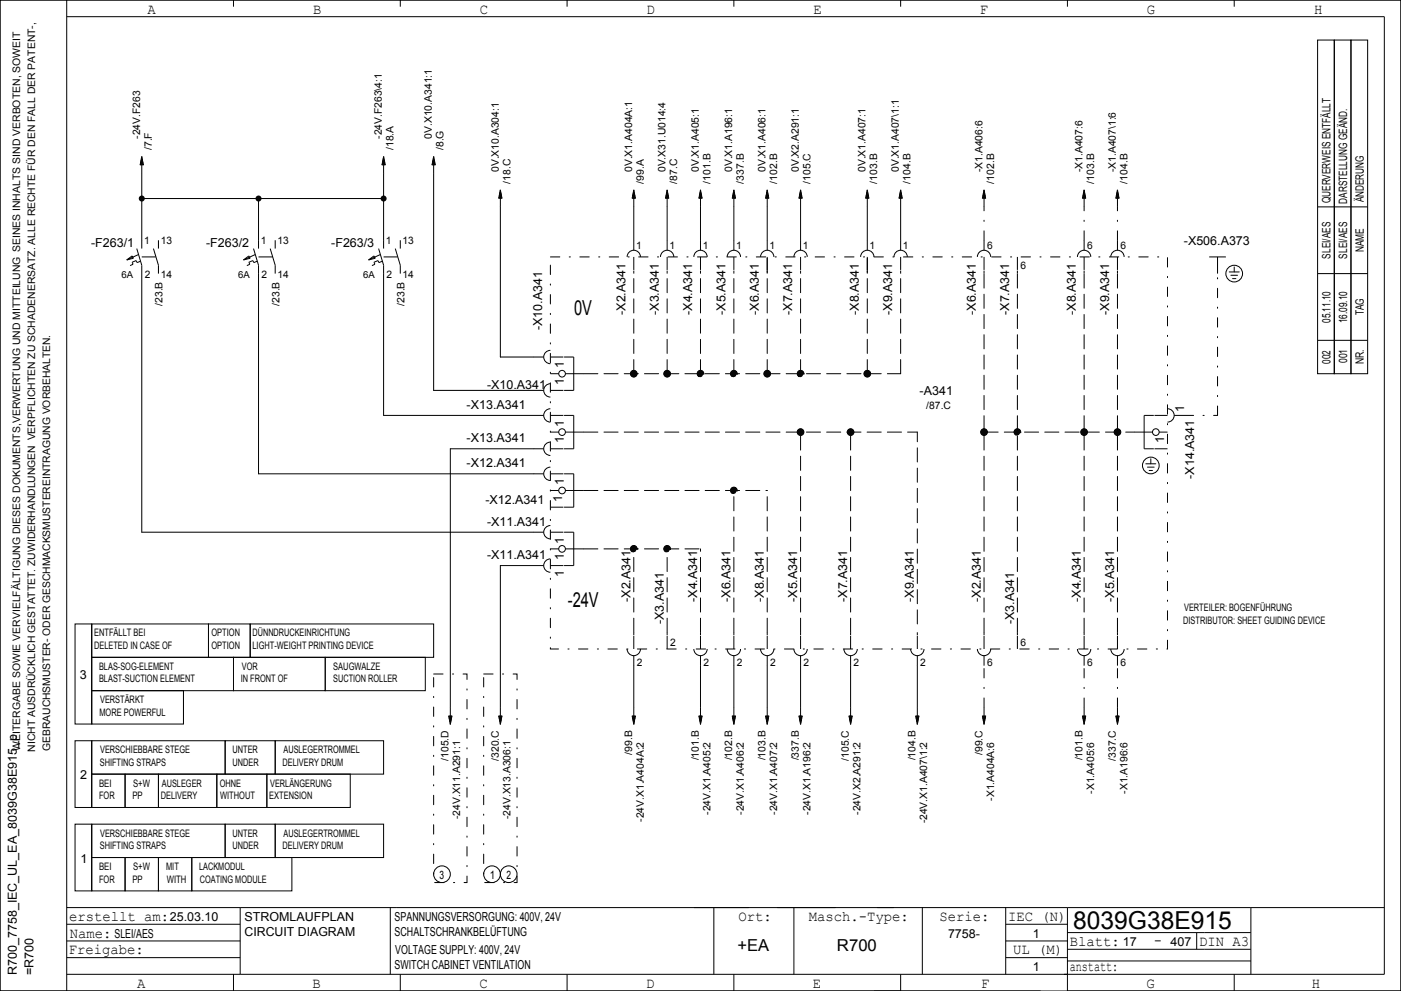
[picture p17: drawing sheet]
<svg xmlns="http://www.w3.org/2000/svg" width="420mm" height="297mm" viewBox="0 0 420 297" stroke-linecap="round" stroke-linejoin="round" font-family="sans-serif">
<defs><g id="words">
<text font-size="7.4" x="321.7" y="278.5">8039G38E915</text>
<g font-size="6.2">
<text x="172.1" y="94.5">0V</text>
<text x="170.2" y="182">­24V</text>
</g>
<g font-size="4.9">
<text x="221" y="285">+EA</text>
<text x="250.9" y="285">R700</text>
</g>
<g font-size="4.4">
<text x="44.3" y="4.2">A</text>
<text x="93.8" y="4.2">B</text>
<text x="143.9" y="4.2">C</text>
<text x="193.9" y="4.2">D</text>
<text x="243.8" y="4.2">E</text>
<text x="293.8" y="4.2">F</text>
<text x="343.8" y="4.2">G</text>
<text x="394" y="4.2">H</text>
<text x="20.7" y="276">erstellt am:</text>
<text x="221.4" y="276">Ort:</text>
<text x="242.5" y="276">Masch.­Type:</text>
<text x="281.6" y="276">Serie:</text>
<text x="302.2" y="276">IEC (N)</text>
<text x="20.9" y="281">Name:</text>
<text x="20.6" y="286">Freigabe:</text>
<text x="303.7" y="286">UL (M)</text>
<text x="320.7" y="283.5">Blatt:</text>
<text x="346" y="283.2">­</text>
<text x="359.5" y="283.5">DIN A3</text>
<text x="320.7" y="291">anstatt:</text>
<text x="41.1" y="296">A</text>
<text x="93.7" y="296">B</text>
<text x="143.7" y="296">C</text>
<text x="193.7" y="296">D</text>
<text x="243.7" y="296">E</text>
<text x="294.1" y="296">F</text>
<text x="343.7" y="296">G</text>
<text x="393.3" y="296">H</text>
</g>
<g font-size="3.7">
<text x="27.3" y="74">­F263/1</text>
<text x="61.8" y="74">­F263/2</text>
<text x="99.3" y="74">­F263/3</text>
<text x="354.9" y="73.5">­X506.A373</text>
<text x="187.5" y="94.4" transform="rotate(-90 187.5 94.4)">­X2.A341</text>
<text x="197.5" y="94.4" transform="rotate(-90 197.5 94.4)">­X3.A341</text>
<text x="207.5" y="94.4" transform="rotate(-90 207.5 94.4)">­X4.A341</text>
<text x="217.5" y="94.4" transform="rotate(-90 217.5 94.4)">­X5.A341</text>
<text x="227.5" y="94.4" transform="rotate(-90 227.5 94.4)">­X6.A341</text>
<text x="237.5" y="94.4" transform="rotate(-90 237.5 94.4)">­X7.A341</text>
<text x="257.5" y="94.4" transform="rotate(-90 257.5 94.4)">­X8.A341</text>
<text x="267.5" y="94.4" transform="rotate(-90 267.5 94.4)">­X9.A341</text>
<text x="292.5" y="94.4" transform="rotate(-90 292.5 94.4)">­X6.A341</text>
<text x="302.5" y="94.4" transform="rotate(-90 302.5 94.4)">­X7.A341</text>
<text x="322.5" y="94.4" transform="rotate(-90 322.5 94.4)">­X8.A341</text>
<text x="332.5" y="94.4" transform="rotate(-90 332.5 94.4)">­X9.A341</text>
<text x="162.5" y="99" transform="rotate(-90 162.5 99)">­X10.A341</text>
<text x="169" y="110.4" transform="rotate(-90 169 110.4)">1</text>
<text x="146" y="116.5">­X10.A341</text>
<text x="169" y="115.4" transform="rotate(-90 169 115.4)">1</text>
<text x="275.7" y="118.5">­A341</text>
<text x="139.9" y="122.5">­X13.A341</text>
<text x="355" y="123.4" transform="rotate(-90 355 123.4)">1</text>
<text x="169" y="127.9" transform="rotate(-90 169 127.9)">1</text>
<text x="139.9" y="132.5">­X13.A341</text>
<text x="169" y="132.9" transform="rotate(-90 169 132.9)">1</text>
<text x="349" y="132.9" transform="rotate(-90 349 132.9)">1</text>
<text x="139.9" y="140">­X12.A341</text>
<text x="358" y="143.5" transform="rotate(-90 358 143.5)">­X14.A341</text>
<text x="169" y="145.4" transform="rotate(-90 169 145.4)">1</text>
<text x="145.5" y="151">­X12.A341</text>
<text x="168.5" y="150.4" transform="rotate(-90 168.5 150.4)">1</text>
<text x="146" y="157.5">­X11.A341</text>
<text x="146" y="167.5">­X11.A341</text>
<text x="169" y="167.9" transform="rotate(-90 169 167.9)">1</text>
<text x="169" y="162.9" transform="rotate(-90 169 162.9)">1</text>
<text x="169" y="172.9" transform="rotate(-90 169 172.9)">1</text>
<text x="189" y="180.4" transform="rotate(-90 189 180.4)">­X2.A341</text>
<text x="209" y="180.4" transform="rotate(-90 209 180.4)">­X4.A341</text>
<text x="219" y="180.4" transform="rotate(-90 219 180.4)">­X6.A341</text>
<text x="229" y="180.4" transform="rotate(-90 229 180.4)">­X8.A341</text>
<text x="239" y="180.4" transform="rotate(-90 239 180.4)">­X5.A341</text>
<text x="254" y="180.4" transform="rotate(-90 254 180.4)">­X7.A341</text>
<text x="274" y="180.4" transform="rotate(-90 274 180.4)">­X9.A341</text>
<text x="294" y="180.4" transform="rotate(-90 294 180.4)">­X2.A341</text>
<text x="324" y="180.4" transform="rotate(-90 324 180.4)">­X4.A341</text>
<text x="334" y="180.4" transform="rotate(-90 334 180.4)">­X5.A341</text>
<text x="199" y="187.1" transform="rotate(-90 199 187.1)">­X3.A341</text>
<text x="304" y="187.1" transform="rotate(-90 304 187.1)">­X3.A341</text>
<text x="24" y="203.5">3</text>
<text x="24" y="233.5">2</text>
<text x="24.1" y="258.5">1</text>
<text x="50.9" y="276">25.03.10</text>
<text x="73.3" y="276">STROMLAUFPLAN</text>
<text x="118.3" y="276">SPANNUNGSVERSORGUNG: 400V, 24V</text>
<text x="34.3" y="281">SLEI/AES</text>
<text x="73.3" y="280.5">CIRCUIT DIAGRAM</text>
<text x="118.3" y="280.5">SCHALTSCHRANKBELÜFTUNG</text>
<text x="284.2" y="281">7758­</text>
<text x="309.6" y="281">1</text>
<text x="118.5" y="286">VOLTAGE SUPPLY: 400V, 24V</text>
<text x="336.6" y="283.5">17</text>
<text x="350.9" y="283.5">407</text>
<text x="5" y="292.3" transform="rotate(-90 5 292.3)">R700_7758_IEC_UL_EA_8039G38E915_p</text>
<text x="10" y="292.2" transform="rotate(-90 10 292.2)">=R700</text>
<text x="118.3" y="290.5">SWITCH CABINET VENTILATION</text>
<text x="309.6" y="291">1</text>
</g>
<g font-size="3.5">
<text x="398.9" y="61" transform="rotate(-90 398.9 61)">QUERVERWEIS ENTFÄLLT</text>
<text x="403.9" y="61.1" transform="rotate(-90 403.9 61.1)">DARSTELLUNG GEÄND.</text>
<text x="408.9" y="60.7" transform="rotate(-90 408.9 60.7)">ÄNDERUNG</text>
<text x="398.9" y="77.5" transform="rotate(-90 398.9 77.5)">SLEI/AES</text>
<text x="403.9" y="77.5" transform="rotate(-90 403.9 77.5)">SLEI/AES</text>
<text x="408.9" y="75.7" transform="rotate(-90 408.9 75.7)">NAME</text>
<text x="408.9" y="94.5" transform="rotate(-90 408.9 94.5)">TAG</text>
<text x="398.9" y="96.8" transform="rotate(-90 398.9 96.8)">05.11.10</text>
<text x="403.9" y="96.9" transform="rotate(-90 403.9 96.9)">16.09.10</text>
<text x="398.9" y="109.1" transform="rotate(-90 398.9 109.1)">002</text>
<text x="403.9" y="108.8" transform="rotate(-90 403.9 108.8)">001</text>
<text x="408.9" y="109.2" transform="rotate(-90 408.9 109.2)">NR.</text>
<text x="131.8" y="263.4">3</text>
<text x="146.9" y="263.4">1</text>
<text x="151.8" y="263.4">2</text>
</g>
<g font-size="3.1">
<text x="42" y="41.6" transform="rotate(-90 42 41.6)">­24V.F263</text>
<text x="114.5" y="41.6" transform="rotate(-90 114.5 41.6)">­24V.F263\4:1</text>
<text x="129.5" y="41.6" transform="rotate(-90 129.5 41.6)">0V.X10.A341:1</text>
<text x="45.5" y="45" transform="rotate(-90 45.5 45)">/7.F</text>
<text x="118" y="45" transform="rotate(-90 118 45)">/18.A</text>
<text x="133" y="45" transform="rotate(-90 133 45)">/8.G</text>
<text x="149.5" y="51.6" transform="rotate(-90 149.5 51.6)">0V.X10.A304:1</text>
<text x="189.5" y="51.6" transform="rotate(-90 189.5 51.6)">0V.X1.A404A:1</text>
<text x="199.5" y="51.6" transform="rotate(-90 199.5 51.6)">0V.X31.U014:4</text>
<text x="209.5" y="51.6" transform="rotate(-90 209.5 51.6)">0V.X1.A405:1</text>
<text x="219.5" y="51.6" transform="rotate(-90 219.5 51.6)">0V.X1.A196:1</text>
<text x="229.5" y="51.6" transform="rotate(-90 229.5 51.6)">0V.X1.A406:1</text>
<text x="239.5" y="51.6" transform="rotate(-90 239.5 51.6)">0V.X2.A291:1</text>
<text x="259.5" y="51.6" transform="rotate(-90 259.5 51.6)">0V.X1.A407:1</text>
<text x="269.5" y="51.6" transform="rotate(-90 269.5 51.6)">0V.X1.A407\1:1</text>
<text x="294.5" y="51.6" transform="rotate(-90 294.5 51.6)">­X1.A406:6</text>
<text x="324.5" y="51.6" transform="rotate(-90 324.5 51.6)">­X1.A407:6</text>
<text x="334.5" y="51.6" transform="rotate(-90 334.5 51.6)">­X1.A407\1:6</text>
<text x="153" y="55" transform="rotate(-90 153 55)">/18.C</text>
<text x="193" y="55" transform="rotate(-90 193 55)">/99.A</text>
<text x="203" y="55" transform="rotate(-90 203 55)">/87.C</text>
<text x="213" y="55" transform="rotate(-90 213 55)">/101.B</text>
<text x="223" y="55" transform="rotate(-90 223 55)">/337.B</text>
<text x="233" y="55" transform="rotate(-90 233 55)">/102.B</text>
<text x="243" y="55" transform="rotate(-90 243 55)">/105.C</text>
<text x="263" y="55" transform="rotate(-90 263 55)">/103.B</text>
<text x="273" y="55" transform="rotate(-90 273 55)">/104.B</text>
<text x="298" y="55" transform="rotate(-90 298 55)">/102.B</text>
<text x="328" y="55" transform="rotate(-90 328 55)">/103.B</text>
<text x="338" y="55" transform="rotate(-90 338 55)">/104.B</text>
<text x="43.2" y="73.2">1</text>
<text x="48.2" y="73.2">13</text>
<text x="78.2" y="73.2">1</text>
<text x="83.2" y="73.2">13</text>
<text x="115.7" y="73.2">1</text>
<text x="120.7" y="73.2">13</text>
<text x="190.7" y="74.5">1</text>
<text x="200.7" y="74.5">1</text>
<text x="210.7" y="74.5">1</text>
<text x="220.7" y="74.5">1</text>
<text x="230.7" y="74.5">1</text>
<text x="240.7" y="74.5">1</text>
<text x="260.7" y="74.5">1</text>
<text x="270.7" y="74.5">1</text>
<text x="295.9" y="74.5">6</text>
<text x="325.9" y="74.5">6</text>
<text x="335.9" y="74.5">6</text>
<text x="43.4" y="83.3">2</text>
<text x="48.2" y="83.3">14</text>
<text x="78.4" y="83.3">2</text>
<text x="83.2" y="83.3">14</text>
<text x="115.9" y="83.3">2</text>
<text x="120.7" y="83.3">14</text>
<text x="305.9" y="80.8">6</text>
<text x="48.8" y="91.7" transform="rotate(-90 48.8 91.7)">/23.B</text>
<text x="83.8" y="91.7" transform="rotate(-90 83.8 91.7)">/23.B</text>
<text x="121.3" y="91.7" transform="rotate(-90 121.3 91.7)">/23.B</text>
<text x="277.7" y="122.6">/87.C</text>
<text x="355" y="183.3">VERTEILER: BOGENFÜHRUNG</text>
<text x="28.2" y="190.8">ENTFÄLLT BEI</text>
<text x="63.4" y="190.8">OPTION</text>
<text x="75.7" y="190.8">DÜNNDRUCKEINRICHTUNG</text>
<text x="354.7" y="187">DISTRIBUTOR: SHEET GUIDING DEVICE</text>
<text x="28.2" y="194.5">DELETED IN CASE OF</text>
<text x="63.4" y="194.5">OPTION</text>
<text x="75.7" y="194.5">LIGHT­WEIGHT PRINTING DEVICE</text>
<text x="200.9" y="193.5">2</text>
<text x="305.9" y="193.5">6</text>
<text x="29.7" y="200.8">BLAS­SOG­ELEMENT</text>
<text x="72.5" y="200.8">VOR</text>
<text x="99.9" y="200.8">SAUGWALZE</text>
<text x="190.9" y="199.5">2</text>
<text x="210.9" y="199.5">2</text>
<text x="220.9" y="199.5">2</text>
<text x="230.9" y="199.5">2</text>
<text x="240.9" y="199.5">2</text>
<text x="255.9" y="199.5">2</text>
<text x="275.9" y="199.5">2</text>
<text x="295.9" y="199.5">6</text>
<text x="325.9" y="199.5">6</text>
<text x="335.9" y="199.5">6</text>
<text x="29.7" y="204.5">BLAST­SUCTION ELEMENT</text>
<text x="72.2" y="204.5">IN FRONT OF</text>
<text x="99.9" y="204.5">SUCTION ROLLER</text>
<text x="29.8" y="214.5">MORE POWERFUL</text>
<text x="30" y="210.7">VERSTÄRKT</text>
<text x="6" y="225" transform="rotate(-90 6 225)">WEITERGABE SOWIE VERVIELFÄLTIGUNG DIESES DOKUMENTS,VERWERTUNG UND MITTEILUNG SEINES INHALTS SIND VERBOTEN, SOWEIT</text>
<text x="10.5" y="225.3" transform="rotate(-90 10.5 225.3)">NICHT AUSDRÜCKLICH GESTATTET. ZUWIDERHANDLUNGEN VERPFLICHTEN ZU SCHADENERSATZ. ALLE RECHTE FÜR DEN FALL DER PATENT­,</text>
<text x="15" y="225.1" transform="rotate(-90 15 225.1)">GEBRAUCHSMUSTER­ ODER GESCHMACKSMUSTEREINTRAGUNG VORBEHALTEN.</text>
<text x="30" y="225.8">VERSCHIEBBARE STEGE</text>
<text x="69.7" y="225.8">UNTER</text>
<text x="85" y="225.8">AUSLEGERTROMMEL</text>
<text x="134.5" y="228" transform="rotate(-90 134.5 228)">/105.D</text>
<text x="149.5" y="228" transform="rotate(-90 149.5 228)">/320.C</text>
<text x="189.5" y="226.2" transform="rotate(-90 189.5 226.2)">/99.B</text>
<text x="209.5" y="227.9" transform="rotate(-90 209.5 227.9)">/101.B</text>
<text x="219.5" y="227.9" transform="rotate(-90 219.5 227.9)">/102.B</text>
<text x="229.5" y="227.9" transform="rotate(-90 229.5 227.9)">/103.B</text>
<text x="239.5" y="227.9" transform="rotate(-90 239.5 227.9)">/337.B</text>
<text x="254.5" y="228" transform="rotate(-90 254.5 228)">/105.C</text>
<text x="274.5" y="227.9" transform="rotate(-90 274.5 227.9)">/104.B</text>
<text x="294.5" y="226.3" transform="rotate(-90 294.5 226.3)">/99.C</text>
<text x="324.5" y="227.9" transform="rotate(-90 324.5 227.9)">/101.B</text>
<text x="334.5" y="228" transform="rotate(-90 334.5 228)">/337.C</text>
<text x="29.9" y="229.5">SHIFTING STRAPS</text>
<text x="69.7" y="229.5">UNDER</text>
<text x="84.7" y="229.5">DELIVERY DRUM</text>
<text x="29.7" y="235.8">BEI</text>
<text x="29.7" y="239.5">FOR</text>
<text x="39.7" y="239.5">PP</text>
<text x="39.9" y="235.8">S+W</text>
<text x="48.2" y="239.5">DELIVERY</text>
<text x="48.5" y="235.8">AUSLEGER</text>
<text x="65.9" y="235.8">OHNE</text>
<text x="66" y="239.5">WITHOUT</text>
<text x="80.7" y="239.5">EXTENSION</text>
<text x="81" y="235.8">VERLÄNGERUNG</text>
<text x="328" y="237.9" transform="rotate(-90 328 237.9)">­X1.A405:6</text>
<text x="338" y="237.9" transform="rotate(-90 338 237.9)">­X1.A196:6</text>
<text x="138" y="245.5" transform="rotate(-90 138 245.5)">­24V.X11.A291:1</text>
<text x="153" y="245.5" transform="rotate(-90 153 245.5)">­24V.X13.A306:1</text>
<text x="213" y="244.2" transform="rotate(-90 213 244.2)">­24V.X1.A405:2</text>
<text x="223" y="244.2" transform="rotate(-90 223 244.2)">­24V.X1.A406:2</text>
<text x="233" y="244.2" transform="rotate(-90 233 244.2)">­24V.X1.A407:2</text>
<text x="243" y="244.2" transform="rotate(-90 243 244.2)">­24V.X1.A196:2</text>
<text x="258" y="244.2" transform="rotate(-90 258 244.2)">­24V.X2.A291:2</text>
<text x="298" y="240" transform="rotate(-90 298 240)">­X1.A404A:6</text>
<text x="30" y="250.7">VERSCHIEBBARE STEGE</text>
<text x="69.7" y="250.7">UNTER</text>
<text x="85" y="250.7">AUSLEGERTROMMEL</text>
<text x="193" y="246.3" transform="rotate(-90 193 246.3)">­24V.X1.A404A:2</text>
<text x="278" y="246.8" transform="rotate(-90 278 246.8)">­24V.X1.A407\1:2</text>
<text x="29.9" y="254.5">SHIFTING STRAPS</text>
<text x="69.7" y="254.5">UNDER</text>
<text x="84.7" y="254.5">DELIVERY DRUM</text>
<text x="29.7" y="260.8">BEI</text>
<text x="39.9" y="260.8">S+W</text>
<text x="49.8" y="260.8">MIT</text>
<text x="59.7" y="260.8">LACKMODUL</text>
<text x="29.7" y="264.5">FOR</text>
<text x="39.7" y="264.5">PP</text>
<text x="50" y="264.5">WITH</text>
<text x="59.9" y="264.5">COATING MODULE</text>
</g>
<g font-size="2.9">
<text x="36.4" y="83.2">6A</text>
<text x="71.4" y="83.2">6A</text>
<text x="108.9" y="83.2">6A</text>
</g>
</g></defs>
<path d="M165 77h185v117.5h-185zM295 72v-10M325 72v-10M335 72v-10M355 124.5h10M365 124.5v-42.5M130 202h10v62.5h-10zM145 202h10v62.5h-10zM295 212v-12.5M325 212v-12.5M335 212v-12.5" fill="none" stroke="#000" stroke-width=".3" stroke-dasharray="2.8 2.8 .4 2.8"/>
<g fill="none" stroke="#000" stroke-width=".3" stroke-dasharray="4.2 1.8">
<path d="M175 112h95M190 112v-30M200 112v-30M210 112v-30M220 112v-30M230 112v-35M240 112v-30M260 112v-35M270 112v-30M175 129.5h100M295 129.5h45M175 147h55"/>
<path d="M175 164.5h35M190 189.5v-25M200 189.5v-25M210 189.5v-25M220 189.5v-42.5M230 189.5v-42.5M240 189.5v-60M255 189.5v-60M275 187v-57.5M295 189.5v-107.5M305 189.5v-107.5M325 189.5v-107.5"/>
<path d="M335 189.5v-107.5"/>
<circle cx="210" cy="112" r="1"/>
<circle cx="210" cy="112" r=".8"/>
<circle cx="210" cy="112" r=".5"/>
<circle cx="210" cy="112" r=".9"/>
<circle cx="210" cy="112" r=".7"/>
<circle cx="210" cy="112" r=".4"/>
<circle cx="210" cy="112" r=".6"/>
<circle cx="210" cy="112" r=".3"/>
<circle cx="210" cy="112" r=".2"/>
<circle cx="210" cy="112" r=".1"/>
<circle cx="220" cy="112" r="1"/>
<circle cx="220" cy="112" r=".8"/>
<circle cx="220" cy="112" r=".9"/>
<circle cx="220" cy="112" r=".6"/>
<circle cx="220" cy="112" r=".7"/>
<circle cx="220" cy="112" r=".4"/>
<circle cx="220" cy="112" r=".5"/>
<circle cx="220" cy="112" r=".3"/>
<circle cx="220" cy="112" r=".1"/>
<circle cx="220" cy="112" r=".2"/>
<circle cx="240" cy="112" r="1"/>
<circle cx="240" cy="112" r=".9"/>
<circle cx="240" cy="112" r=".8"/>
<circle cx="240" cy="112" r=".6"/>
<circle cx="240" cy="112" r=".7"/>
<circle cx="240" cy="112" r=".4"/>
<circle cx="240" cy="112" r=".5"/>
<circle cx="240" cy="112" r=".3"/>
<circle cx="240" cy="112" r=".1"/>
<circle cx="240" cy="112" r=".2"/>
<circle cx="305" cy="129.5" r=".8"/>
<circle cx="305" cy="129.5" r="1"/>
<circle cx="305" cy="129.5" r=".9"/>
<circle cx="305" cy="129.5" r=".6"/>
<circle cx="305" cy="129.5" r=".5"/>
<circle cx="305" cy="129.5" r=".4"/>
<circle cx="305" cy="129.5" r=".7"/>
<circle cx="305" cy="129.5" r=".3"/>
<circle cx="305" cy="129.5" r=".1"/>
<circle cx="305" cy="129.5" r=".2"/>
<circle cx="220" cy="147" r="1"/>
<circle cx="220" cy="147" r=".8"/>
<circle cx="220" cy="147" r=".9"/>
<circle cx="220" cy="147" r=".6"/>
<circle cx="220" cy="147" r=".5"/>
<circle cx="220" cy="147" r=".4"/>
<circle cx="220" cy="147" r=".7"/>
<circle cx="220" cy="147" r=".3"/>
<circle cx="220" cy="147" r=".2"/>
<circle cx="220" cy="147" r=".1"/>
<circle cx="190" cy="164.5" r="1"/>
<circle cx="190" cy="164.5" r=".7"/>
<circle cx="190" cy="164.5" r=".5"/>
<circle cx="190" cy="164.5" r=".8"/>
<circle cx="190" cy="164.5" r=".4"/>
<circle cx="190" cy="164.5" r=".9"/>
<circle cx="190" cy="164.5" r=".6"/>
<circle cx="190" cy="164.5" r=".3"/>
<circle cx="190" cy="164.5" r=".1"/>
<circle cx="190" cy="164.5" r=".2"/>
<circle cx="200" cy="164.5" r="1"/>
<circle cx="200" cy="164.5" r=".9"/>
<circle cx="200" cy="164.5" r=".8"/>
<circle cx="200" cy="164.5" r=".6"/>
<circle cx="200" cy="164.5" r=".5"/>
<circle cx="200" cy="164.5" r=".7"/>
<circle cx="200" cy="164.5" r=".4"/>
<circle cx="200" cy="164.5" r=".3"/>
<circle cx="200" cy="164.5" r=".1"/>
<circle cx="200" cy="164.5" r=".2"/>
</g>
<g fill="none" stroke="#000" stroke-width=".3">
<path d="M0 0h420v297h-420zM20 0v297M20 5h395v287h-395M70 0v2M120 0v2M170 0v2M220 0v2M270 0v2M320 0v2M370 0v2M395 12h5v100h-5zM400 12h5v100h-5z"/>
<path d="M405 12h5v100h-5zM42.1 49.1v.4M42.2 48.5v1M42.3 48v1.5M42.4 47.5v2M42.5 46.9v27.6M42.5 46.9l.5 2.6M42.5 46.9l-.5 2.6M42.5 59.5h72.5M42.6 47.6v1.9M42.7 48v1.5M42.8 48.5v1"/>
<path d="M42.9 49.1v.4M77.5 59.5v15M114.6 49.1v.4M114.7 48.5v1M114.8 48v1.5M114.9 47.5v2M115 46.9v27.6M115 46.9l.5 2.6M115 46.9l-.5 2.6M115.1 47.6v1.9M115.2 48v1.5M115.3 48.5v1"/>
<path d="M115.4 49.1v.4M129.6 49.1v.4M129.7 48.5v1M129.8 48v1.5M129.9 47.5v2M130 46.9v70.1h33M130 46.9l.5 2.6M130 46.9l-.5 2.6M130.1 47.6v1.9M130.2 48v1.5M130.3 48.5v1M130.4 49.1v.4"/>
<path d="M149.6 59.1v.4M149.7 58.5v1M149.8 58v1.5M149.9 57.5v2M150 56.9v50.1h13M150 56.9l.5 2.6M150 56.9l-.5 2.6M150.1 57.6v1.9M150.2 58v1.5M150.3 58.5v1M150.4 59.1v.4M189.6 59.1v.4"/>
<path d="M189.7 58.5v1M189.8 58v1.5M189.9 57.5v2M190 56.9v18.1M190 56.9l.5 2.6M190 56.9l-.5 2.6M190.1 57.6v1.9M190.2 58v1.5M190.3 58.5v1M190.4 59.1v.4M199.6 59.1v.4M199.7 58.5v1"/>
<path d="M199.8 58v1.5M199.9 57.5v2M200 56.9v18.1M200 56.9l.5 2.6M200 56.9l-.5 2.6M200.1 57.6v1.9M200.2 58v1.5M200.3 58.5v1M200.4 59.1v.4M209.6 59.1v.4M209.7 58.5v1M209.8 58v1.5"/>
<path d="M209.9 57.5v2M210 56.9v18.1M210 56.9l.5 2.6M210 56.9l-.5 2.6M210.1 57.6v1.9M210.2 58v1.5M210.3 58.5v1M210.4 59.1v.4M219.6 59.1v.4M219.7 58.5v1M219.8 58v1.5M219.9 57.5v2"/>
<path d="M220 56.9v18.1M220 56.9l.5 2.6M220 56.9l-.5 2.6M220.1 57.6v1.9M220.2 58v1.5M220.3 58.5v1M220.4 59.1v.4M229.6 59.1v.4M229.7 58.5v1M229.8 58v1.5M229.9 57.5v2M230 56.9v18.1"/>
<path d="M230 56.9l.5 2.6M230 56.9l-.5 2.6M230.1 57.6v1.9M230.2 58v1.5M230.3 58.5v1M230.4 59.1v.4M239.6 59.1v.4M239.7 58.5v1M239.8 58v1.5M239.9 57.5v2M240 56.9v18.1M240 56.9l.5 2.6"/>
<path d="M240 56.9l-.5 2.6M240.1 57.6v1.9M240.2 58v1.5M240.3 58.5v1M240.4 59.1v.4M259.6 59.1v.4M259.7 58.5v1M259.8 58v1.5M259.9 57.5v2M260 56.9v18.1M260 56.9l.5 2.6M260 56.9l-.5 2.6"/>
<path d="M260.1 57.6v1.9M260.2 58v1.5M260.3 58.5v1M260.4 59.1v.4M269.6 59.1v.4M269.7 58.5v1M269.8 58v1.5M269.9 57.5v2M270 56.9v18.1M270 56.9l.5 2.6M270 56.9l-.5 2.6M270.1 57.6v1.9"/>
<path d="M270.2 58v1.5M270.3 58.5v1M270.4 59.1v.4M294.6 59.1v.4M294.7 58.5v1M294.8 58v1.5M294.9 57.5v2M295 56.9v5.1M295 56.9l.5 2.6M295 56.9l-.5 2.6M295.1 57.6v1.9M295.2 58v1.5"/>
<path d="M295.3 58.5v1M295.4 59.1v.4M324.6 59.1v.4M324.7 58.5v1M324.8 58v1.5M324.9 57.5v2M325 56.9v5.1M325 56.9l.5 2.6M325 56.9l-.5 2.6M325.1 57.6v1.9M325.2 58v1.5M325.3 58.5v1"/>
<path d="M325.4 59.1v.4M334.6 59.1v.4M334.7 58.5v1M334.8 58v1.5M334.9 57.5v2M335 56.9v5.1M335 56.9l.5 2.6M335 56.9l-.5 2.6M335.1 57.6v1.9M335.2 58v1.5M335.3 58.5v1M335.4 59.1v.4"/>
<path d="M38 77.9l1.6-1.2 .4 .7zM41 74.5l1.5 5v80h120.5M41.5 76.3l-3.5 1.6M42.1 78.3l-1 .4-.3-.6-1.2 .5 .3 .6-.9 .4M46 74.5l1.5 5v2.5M47.5 72v2.5M73 77.9l1.6-1.2 .4 .7zM76 74.5l1.5 5v62.5h85.5M76.5 76.3l-3.5 1.6M77.1 78.3l-1 .4-.3-.6-1.2 .5 .3 .6-.9 .4M81 74.5l1.5 5v2.5M82.5 72v2.5"/>
<path d="M110.5 77.9l1.6-1.2 .4 .7zM113.5 74.5l1.5 5v45h48M114 76.3l-3.5 1.6M114.6 78.3l-1 .4-.3-.6-1.2 .5 .3 .6-.9 .4M118.5 74.5l1.5 5v2.5M120 72v2.5M188 77a2 2 0 0 1 2-2 2 2 0 0 1 2 2M190 77v3.9M198 77a2 2 0 0 1 2-2 2 2 0 0 1 2 2M200 77v3.9M208 77a2 2 0 0 1 2-2 2 2 0 0 1 2 2M210 77v3.9"/>
<path d="M218 77a2 2 0 0 1 2-2 2 2 0 0 1 2 2M220 77v3.9M228 77a2 2 0 0 1 2-2 2 2 0 0 1 2 2M230 77v3.9M238 77a2 2 0 0 1 2-2 2 2 0 0 1 2 2M240 77v3.9M258 77a2 2 0 0 1 2-2 2 2 0 0 1 2 2M260 77v3.9M268 77a2 2 0 0 1 2-2 2 2 0 0 1 2 2M270 77v3.9M293 77a2 2 0 0 1 2-2 2 2 0 0 1 2 2M295 72v3"/>
<path d="M295 77v3.9M305 77v3.9M323 77a2 2 0 0 1 2-2 2 2 0 0 1 2 2M325 72v3M325 77v3.9M333 77a2 2 0 0 1 2-2 2 2 0 0 1 2 2M335 72v3M335 77v3.9M362.5 77h5M365 77v5M395 62h15M190 81.1v.9"/>
<path d="M200 81.1v.9M210 81.1v.9M220 81.1v.9M230 81.1v.9M240 81.1v.9M260 81.1v.9M270 81.1v.9M295 81.1v.9M305 81.1v.9M325 81.1v.9M335 81.1v.9M368.5 81.5h3"/>
<path d="M369 82.5h2M369.5 83.5h1M370 80v1.5M395 82h15M165 115a2 2 0 0 0-2 2 2 2 0 0 0 2 2M165 105a2 2 0 0 0-2 2 2 2 0 0 0 2 2M165 117h3.9M165 107h3.9M165 112h2.5M169.1 107h2.9v10h-2.9M169.5 112h5.5M395 102h15"/>
<path d="M163 134.5h-28v82.6M165 140a2 2 0 0 0-2 2 2 2 0 0 0 2 2M165 122.5a2 2 0 0 0-2 2 2 2 0 0 0 2 2M165 132.5a2 2 0 0 0-2 2 2 2 0 0 0 2 2M165 124.5h3.9M165 134.5h3.9M165 129.5h2.5M169.1 124.5h2.9v10h-2.9M169.5 129.5h5.5M340 129.5h5.5M343.5 139h3M344 140h2"/>
<path d="M345 137.5v1.5M345.9 124.5h-2.9v10h2.9M346.1 124.5h3.9M346.1 134.5h3.9M347.5 129.5h2.5M350 122.5a2 2 0 0 1 2 2 2 2 0 0 1-2 2M352 124.5h3M165 157.5a2 2 0 0 0-2 2 2 2 0 0 0 2 2M165 159.5h3.9M165 142h3.9M165 152h3.9M165 147h2.5"/>
<path d="M169.1 159.5h2.9v10h-2.9M169.1 142h2.9v10h-2.9M169.5 147h5.5M344.5 141h1M163 169.5h-13v47.6M165 167.5a2 2 0 0 0-2 2 2 2 0 0 0 2 2M165 169.5h3.9M165 164.5h2.5M169.5 164.5h5.5M22.5 187h5v30h-5zM27.5 187h35v10h-35zM27.5 197h42.5v10h-42.5z"/>
<path d="M62.5 187h12.5v10h-12.5zM70 197h27.5v10h-27.5zM75 187h55v10h-55zM97.5 197h30v10h-30zM188 194.5a2 2 0 0 0 2 2 2 2 0 0 0 2-2M190 189.5v.9M190 190.6v3.9M190 196.5v20.6M200 189.5v.9M200 190.6v3.9M208 194.5a2 2 0 0 0 2 2 2 2 0 0 0 2-2M210 189.5v.9"/>
<path d="M210 190.6v3.9M210 196.5v20.6M218 194.5a2 2 0 0 0 2 2 2 2 0 0 0 2-2M220 189.5v.9M220 190.6v3.9M220 196.5v20.6M228 194.5a2 2 0 0 0 2 2 2 2 0 0 0 2-2M230 189.5v.9M230 190.6v3.9M230 196.5v20.6M238 194.5a2 2 0 0 0 2 2 2 2 0 0 0 2-2M240 189.5v.9"/>
<path d="M240 190.6v3.9M240 196.5v20.6M253 194.5a2 2 0 0 0 2 2 2 2 0 0 0 2-2M255 189.5v.9M255 190.6v3.9M255 196.5v20.6M273 194.5a2 2 0 0 0 2 2 2 2 0 0 0 2-2M275 189.5v.9M275 190.6v3.9M275 196.5v20.6M293 194.5a2 2 0 0 0 2 2 2 2 0 0 0 2-2M295 189.5v.9"/>
<path d="M295 190.6v3.9M295 196.5v3M305 189.5v.9M305 190.6v3.9M323 194.5a2 2 0 0 0 2 2 2 2 0 0 0 2-2M325 189.5v.9M325 190.6v3.9M325 196.5v3M333 194.5a2 2 0 0 0 2 2 2 2 0 0 0 2-2M335 189.5v.9M335 190.6v3.9M335 196.5v3"/>
<path d="M27.5 207h27.5v10h-27.5zM134.5 214.5l.5 2.6M134.6 214.5v.4M134.7 214.5v1M134.8 214.5v1.5M134.9 214.5v1.9M135.1 214.5v2M135.2 214.5v1.5M135.3 214.5v1M135.4 214.5v.4M135.5 214.5l-.5 2.6M149.5 214.5l.5 2.6"/>
<path d="M149.6 214.5v.4M149.7 214.5v1M149.8 214.5v1.5M149.9 214.5v1.9M150.1 214.5v2M150.2 214.5v1.5M150.3 214.5v1M150.4 214.5v.4M150.5 214.5l-.5 2.6M189.5 214.5l.5 2.6M189.6 214.5v.4M189.7 214.5v1"/>
<path d="M189.8 214.5v1.5M189.9 214.5v1.9M190.1 214.5v2M190.2 214.5v1.5M190.3 214.5v1M190.4 214.5v.4M190.5 214.5l-.5 2.6M209.5 214.5l.5 2.6M209.6 214.5v.4M209.7 214.5v1M209.8 214.5v1.5M209.9 214.5v1.9"/>
<path d="M210.1 214.5v2M210.2 214.5v1.5M210.3 214.5v1M210.4 214.5v.4M210.5 214.5l-.5 2.6M219.5 214.5l.5 2.6M219.6 214.5v.4M219.7 214.5v1M219.8 214.5v1.5M219.9 214.5v1.9M220.1 214.5v2M220.2 214.5v1.5"/>
<path d="M220.3 214.5v1M220.4 214.5v.4M220.5 214.5l-.5 2.6M229.5 214.5l.5 2.6M229.6 214.5v.4M229.7 214.5v1M229.8 214.5v1.5M229.9 214.5v1.9M230.1 214.5v2M230.2 214.5v1.5M230.3 214.5v1M230.4 214.5v.4"/>
<path d="M230.5 214.5l-.5 2.6M239.5 214.5l.5 2.6M239.6 214.5v.4M239.7 214.5v1M239.8 214.5v1.5M239.9 214.5v1.9M240.1 214.5v2M240.2 214.5v1.5M240.3 214.5v1M240.4 214.5v.4M240.5 214.5l-.5 2.6M254.5 214.5l.5 2.6"/>
<path d="M254.6 214.5v.4M254.7 214.5v1M254.8 214.5v1.5M254.9 214.5v1.9M255.1 214.5v2M255.2 214.5v1.5M255.3 214.5v1M255.4 214.5v.4M255.5 214.5l-.5 2.6M274.5 214.5l.5 2.6M274.6 214.5v.4M274.7 214.5v1"/>
<path d="M274.8 214.5v1.5M274.9 214.5v1.9M275.1 214.5v2M275.2 214.5v1.5M275.3 214.5v1M275.4 214.5v.4M275.5 214.5l-.5 2.6M294.5 214.5l.5 2.6M294.6 214.5v.4M294.7 214.5v1M294.8 214.5v1.5M294.9 214.5v1.9"/>
<path d="M295 212v5.1M295.1 214.5v2M295.2 214.5v1.5M295.3 214.5v1M295.4 214.5v.4M295.5 214.5l-.5 2.6M324.5 214.5l.5 2.6M324.6 214.5v.4M324.7 214.5v1M324.8 214.5v1.5M324.9 214.5v1.9M325 212v5.1"/>
<path d="M325.1 214.5v2M325.2 214.5v1.5M325.3 214.5v1M325.4 214.5v.4M325.5 214.5l-.5 2.6M334.5 214.5l.5 2.6M334.6 214.5v.4M334.7 214.5v1M334.8 214.5v1.5M334.9 214.5v1.9M335 212v5.1M335.1 214.5v2"/>
<path d="M335.2 214.5v1.5M335.3 214.5v1M335.4 214.5v.4M335.5 214.5l-.5 2.6M22.5 222h5v20h-5zM27.5 222h40v10h-40zM27.5 232h10v10h-10zM37.5 232h10v10h-10zM47.5 232h17.5v10h-17.5zM65 232h15v10h-15zM67.5 222h15v10h-15zM80 232h25v10h-25z"/>
<path d="M82.5 222h32.5v10h-32.5zM22.5 247h5v20h-5zM27.5 247h40v10h-40zM27.5 257h10v10h-10zM37.5 257h10v10h-10zM47.5 257h10v10h-10zM57.5 257h30v10h-30zM67.5 247h15v10h-15zM82.5 247h32.5v10h-32.5zM20 277h52M20 272h395M72 272v20"/>
<path d="M117 272v20M214 272v20M238 272v20M276.5 272v20M301.5 272v20M301.5 277h18.5M320 272v25h100v-297h-420v297h312M320 279.5h55M358.7 279.5v5M375 272v20M20 287h52M20 282h52"/>
<path d="M70 292v5M120 292v5M170 292v5M220 292v5M270 292v5M301.5 287h18.5M301.5 282h18.5M320 284.5h55M320 288h55M370 292v5"/>
<circle cx="370" cy="82" r="2.5"/>
<circle cx="168.5" cy="112" r="1"/>
<circle cx="190" cy="112" r="1"/>
<circle cx="190" cy="112" r=".7"/>
<circle cx="190" cy="112" r=".8"/>
<circle cx="190" cy="112" r=".4"/>
<circle cx="190" cy="112" r=".5"/>
<circle cx="190" cy="112" r=".9"/>
<circle cx="190" cy="112" r=".6"/>
<circle cx="190" cy="112" r=".3"/>
<circle cx="190" cy="112" r=".1"/>
<circle cx="190" cy="112" r=".2"/>
<circle cx="200" cy="112" r="1"/>
<circle cx="200" cy="112" r=".9"/>
<circle cx="200" cy="112" r=".6"/>
<circle cx="200" cy="112" r=".8"/>
<circle cx="200" cy="112" r=".7"/>
<circle cx="200" cy="112" r=".4"/>
<circle cx="200" cy="112" r=".5"/>
<circle cx="200" cy="112" r=".3"/>
<circle cx="200" cy="112" r=".1"/>
<circle cx="200" cy="112" r=".2"/>
<circle cx="230" cy="112" r="1"/>
<circle cx="230" cy="112" r=".8"/>
<circle cx="230" cy="112" r=".5"/>
<circle cx="230" cy="112" r=".9"/>
<circle cx="230" cy="112" r=".6"/>
<circle cx="230" cy="112" r=".4"/>
<circle cx="230" cy="112" r=".7"/>
<circle cx="230" cy="112" r=".3"/>
<circle cx="230" cy="112" r=".2"/>
<circle cx="230" cy="112" r=".1"/>
<circle cx="260" cy="112" r="1"/>
<circle cx="260" cy="112" r=".8"/>
<circle cx="260" cy="112" r=".5"/>
<circle cx="260" cy="112" r=".9"/>
<circle cx="260" cy="112" r=".7"/>
<circle cx="260" cy="112" r=".4"/>
<circle cx="260" cy="112" r=".6"/>
<circle cx="260" cy="112" r=".3"/>
<circle cx="260" cy="112" r=".1"/>
<circle cx="260" cy="112" r=".2"/>
<circle cx="168.5" cy="129.5" r="1"/>
<circle cx="240" cy="129.5" r="1"/>
<circle cx="240" cy="129.5" r=".9"/>
<circle cx="240" cy="129.5" r=".8"/>
<circle cx="240" cy="129.5" r=".6"/>
<circle cx="240" cy="129.5" r=".7"/>
<circle cx="240" cy="129.5" r=".5"/>
<circle cx="240" cy="129.5" r=".4"/>
<circle cx="240" cy="129.5" r=".3"/>
<circle cx="240" cy="129.5" r=".1"/>
<circle cx="240" cy="129.5" r=".2"/>
<circle cx="255" cy="129.5" r="1"/>
<circle cx="255" cy="129.5" r=".9"/>
<circle cx="255" cy="129.5" r=".8"/>
<circle cx="255" cy="129.5" r=".5"/>
<circle cx="255" cy="129.5" r=".7"/>
<circle cx="255" cy="129.5" r=".6"/>
<circle cx="255" cy="129.5" r=".4"/>
<circle cx="255" cy="129.5" r=".3"/>
<circle cx="255" cy="129.5" r=".1"/>
<circle cx="255" cy="129.5" r=".2"/>
<circle cx="295" cy="129.5" r="1"/>
<circle cx="295" cy="129.5" r=".7"/>
<circle cx="295" cy="129.5" r=".8"/>
<circle cx="295" cy="129.5" r=".5"/>
<circle cx="295" cy="129.5" r=".4"/>
<circle cx="295" cy="129.5" r=".9"/>
<circle cx="295" cy="129.5" r=".6"/>
<circle cx="295" cy="129.5" r=".3"/>
<circle cx="295" cy="129.5" r=".1"/>
<circle cx="295" cy="129.5" r=".2"/>
<circle cx="325" cy="129.5" r="1"/>
<circle cx="325" cy="129.5" r=".9"/>
<circle cx="325" cy="129.5" r=".8"/>
<circle cx="325" cy="129.5" r=".6"/>
<circle cx="325" cy="129.5" r=".7"/>
<circle cx="325" cy="129.5" r=".4"/>
<circle cx="325" cy="129.5" r=".5"/>
<circle cx="325" cy="129.5" r=".3"/>
<circle cx="325" cy="129.5" r=".1"/>
<circle cx="325" cy="129.5" r=".2"/>
<circle cx="335" cy="129.5" r="1"/>
<circle cx="335" cy="129.5" r=".9"/>
<circle cx="335" cy="129.5" r=".8"/>
<circle cx="335" cy="129.5" r=".5"/>
<circle cx="335" cy="129.5" r=".7"/>
<circle cx="335" cy="129.5" r=".4"/>
<circle cx="335" cy="129.5" r=".6"/>
<circle cx="335" cy="129.5" r=".3"/>
<circle cx="335" cy="129.5" r=".2"/>
<circle cx="335" cy="129.5" r=".1"/>
<circle cx="345" cy="139.5" r="2.5"/>
<circle cx="346.5" cy="129.5" r="1"/>
<circle cx="168.5" cy="147" r="1"/>
<circle cx="168.5" cy="164.5" r="1"/>
<circle cx="132.5" cy="262" r="2.5"/>
<circle cx="147.5" cy="262" r="2.5"/>
<circle cx="152.5" cy="262" r="2.5"/>
</g>
<path d="M42.5 77h4.2M77.5 77h4.2M115 77h4.2" fill="none" stroke="#000" stroke-width=".3" stroke-dasharray="4.2 1.8" stroke-linecap="butt"/>
<g fill="#000">
<circle cx="42.5" cy="59.5" r=".9"/>
<circle cx="77.5" cy="59.5" r=".9"/>
<circle cx="115" cy="59.5" r=".9"/>
</g>
<use href="#words"/>
</svg>
